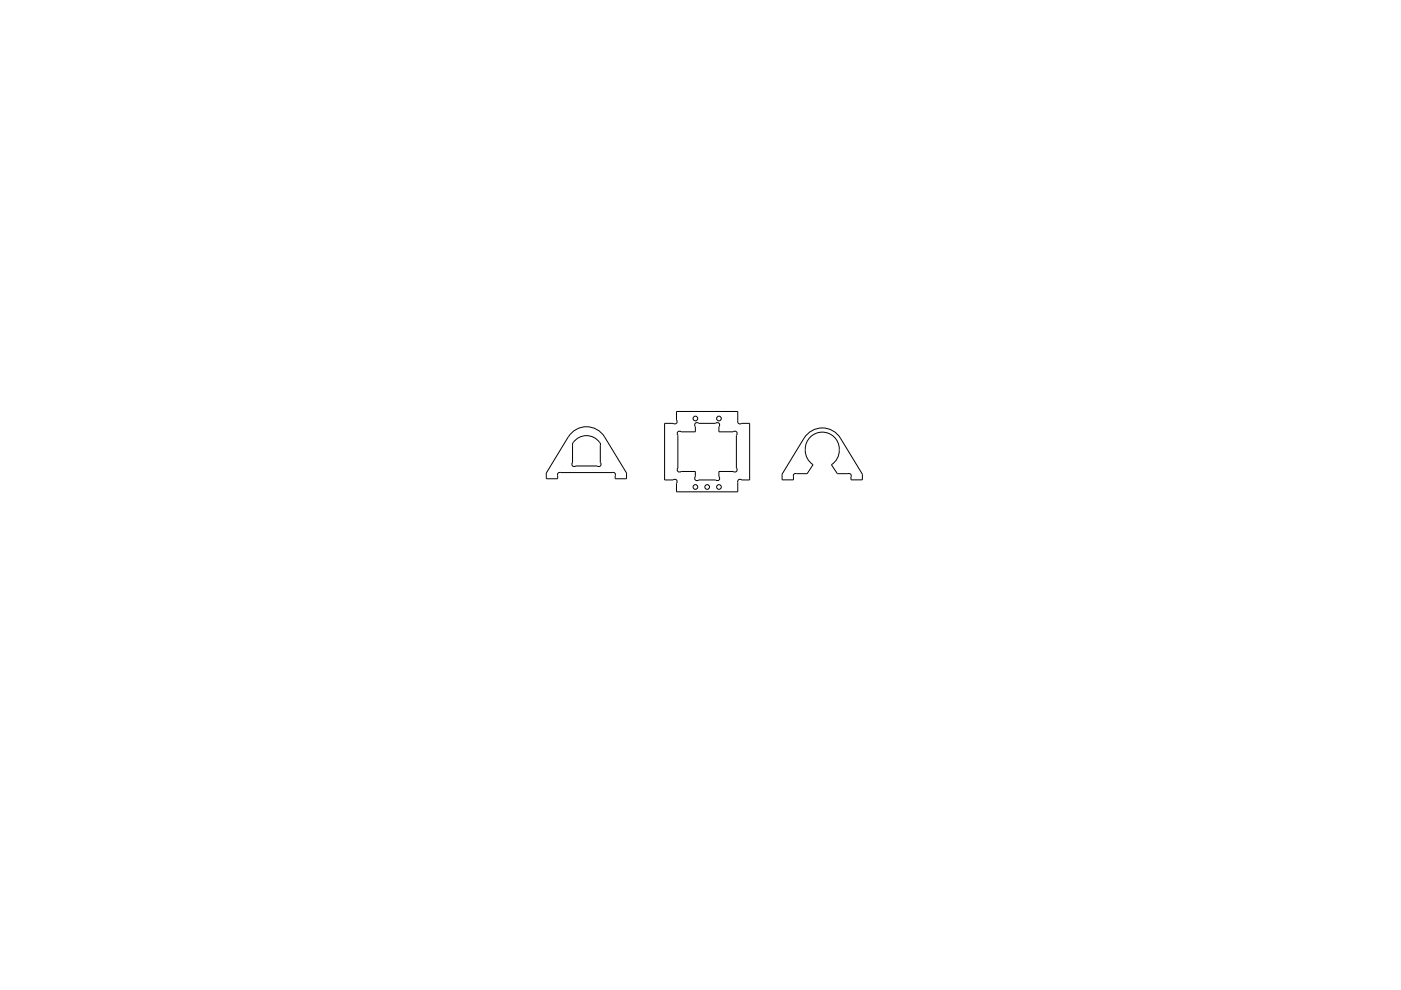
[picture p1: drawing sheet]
<svg xmlns="http://www.w3.org/2000/svg" width="297mm" height="210mm" viewBox="0 0 297 210" stroke-linecap="round" stroke-linejoin="round" font-family="sans-serif">
<!-- layer: Visible -->
<g fill="none" stroke="#000" stroke-width=".21">
<path d="M121.4 98.1a.5 .5 0 0 0 0 .7 .5 .5 0 0 0 .7 0h4.5a.51 .51 0 0 0 .7 0 .51 .51 0 0 0 0-.7M121.4 94.4v3.7M127.3 94.4v3.7M127.3 94.4a2.81 2.81 0 0 0-3-2 3.3 3.3 0 0 0-2.9 1.8v.2M142.7 89.8h-1.8v12h1.8M147.4 90.5v1.1h-3a.5 .5 0 0 0-.7 0 .5 .5 0 0 0 0 .7v6.9a.5 .5 0 0 0 0 .7 .5 .5 0 0 0 .7 .1h3v1.1a.5 .5 0 0 0 0 .7 .5 .5 0 0 0 .7 0h3.6M151.7 89.8l-3.6-.1a.5 .5 0 0 0-.7 0 .5 .5 0 0 0 0 .7M151.7 89.7a.5 .5 0 0 1 .7 0 .5 .5 0 0 1 0 .7M152.4 90.5v1.1h3M155.4 100h-3v1.1a.5 .5 0 0 1 0 .7 .5 .5 0 0 1-.7 0M155.4 91.6a.5 .5 0 0 1 .7 0 .5 .5 0 0 1 0 .7M156.1 92.3v6.9"/>
<path d="M156.1 99.2a.5 .5 0 0 1 0 .7 .5 .5 0 0 1-.7 0M156.4 89.2v-2h-13v1.8a.5 .5 0 0 1 0 .7 .5 .5 0 0 1-.7 0M156.4 89.2a.5 .5 0 0 0 .2 .6 .5 .5 0 0 0 .6-.1l1.7 .1v12h-1.7a.5 .5 0 0 0-.6-.1 .5 .5 0 0 0-.2 .6M170.5 92.9l-4.7 7.6v1.2h2.4v-1l.3-.3h2.6l1.3-1.9a3.6 3.6 0 0 1-1.7-3M170.5 92.9a4.5 4.5 0 0 1 7.7 0l4.6 7.6v1.2h-2.4v-.6a.49 .49 0 0 0-.1-.6 .49 .49 0 0 0-.5-.1h-2.3l-1.2-1.9a3.6 3.6 0 0 0 1.6-3M170.7 95.5a3.6 3.6 0 0 1 3.6-3.9 3.6 3.6 0 0 1 3.6 3.9M129.8 100.2h-11.1l-.5 .3v1h-2.4v-1.2l4.7-7.7a4.5 4.5 0 0 1 7.7 0l4.6 7.7v1.2h-2.4v-.6a.49 .49 0 0 0 0-.6 .49 .49 0 0 0-.6-.1M142.7 101.8a.5 .5 0 0 1 .7 0 .5 .5 0 0 1 0 .7v1.8h13v-2"/>
<circle cx="147.4" cy="88.7" r=".5"/>
<circle cx="152.4" cy="88.7" r=".5"/>
<circle cx="147.4" cy="103.3" r=".5"/>
<circle cx="149.9" cy="103.3" r=".5"/>
<circle cx="152.4" cy="103.3" r=".5"/>
</g>
</svg>
